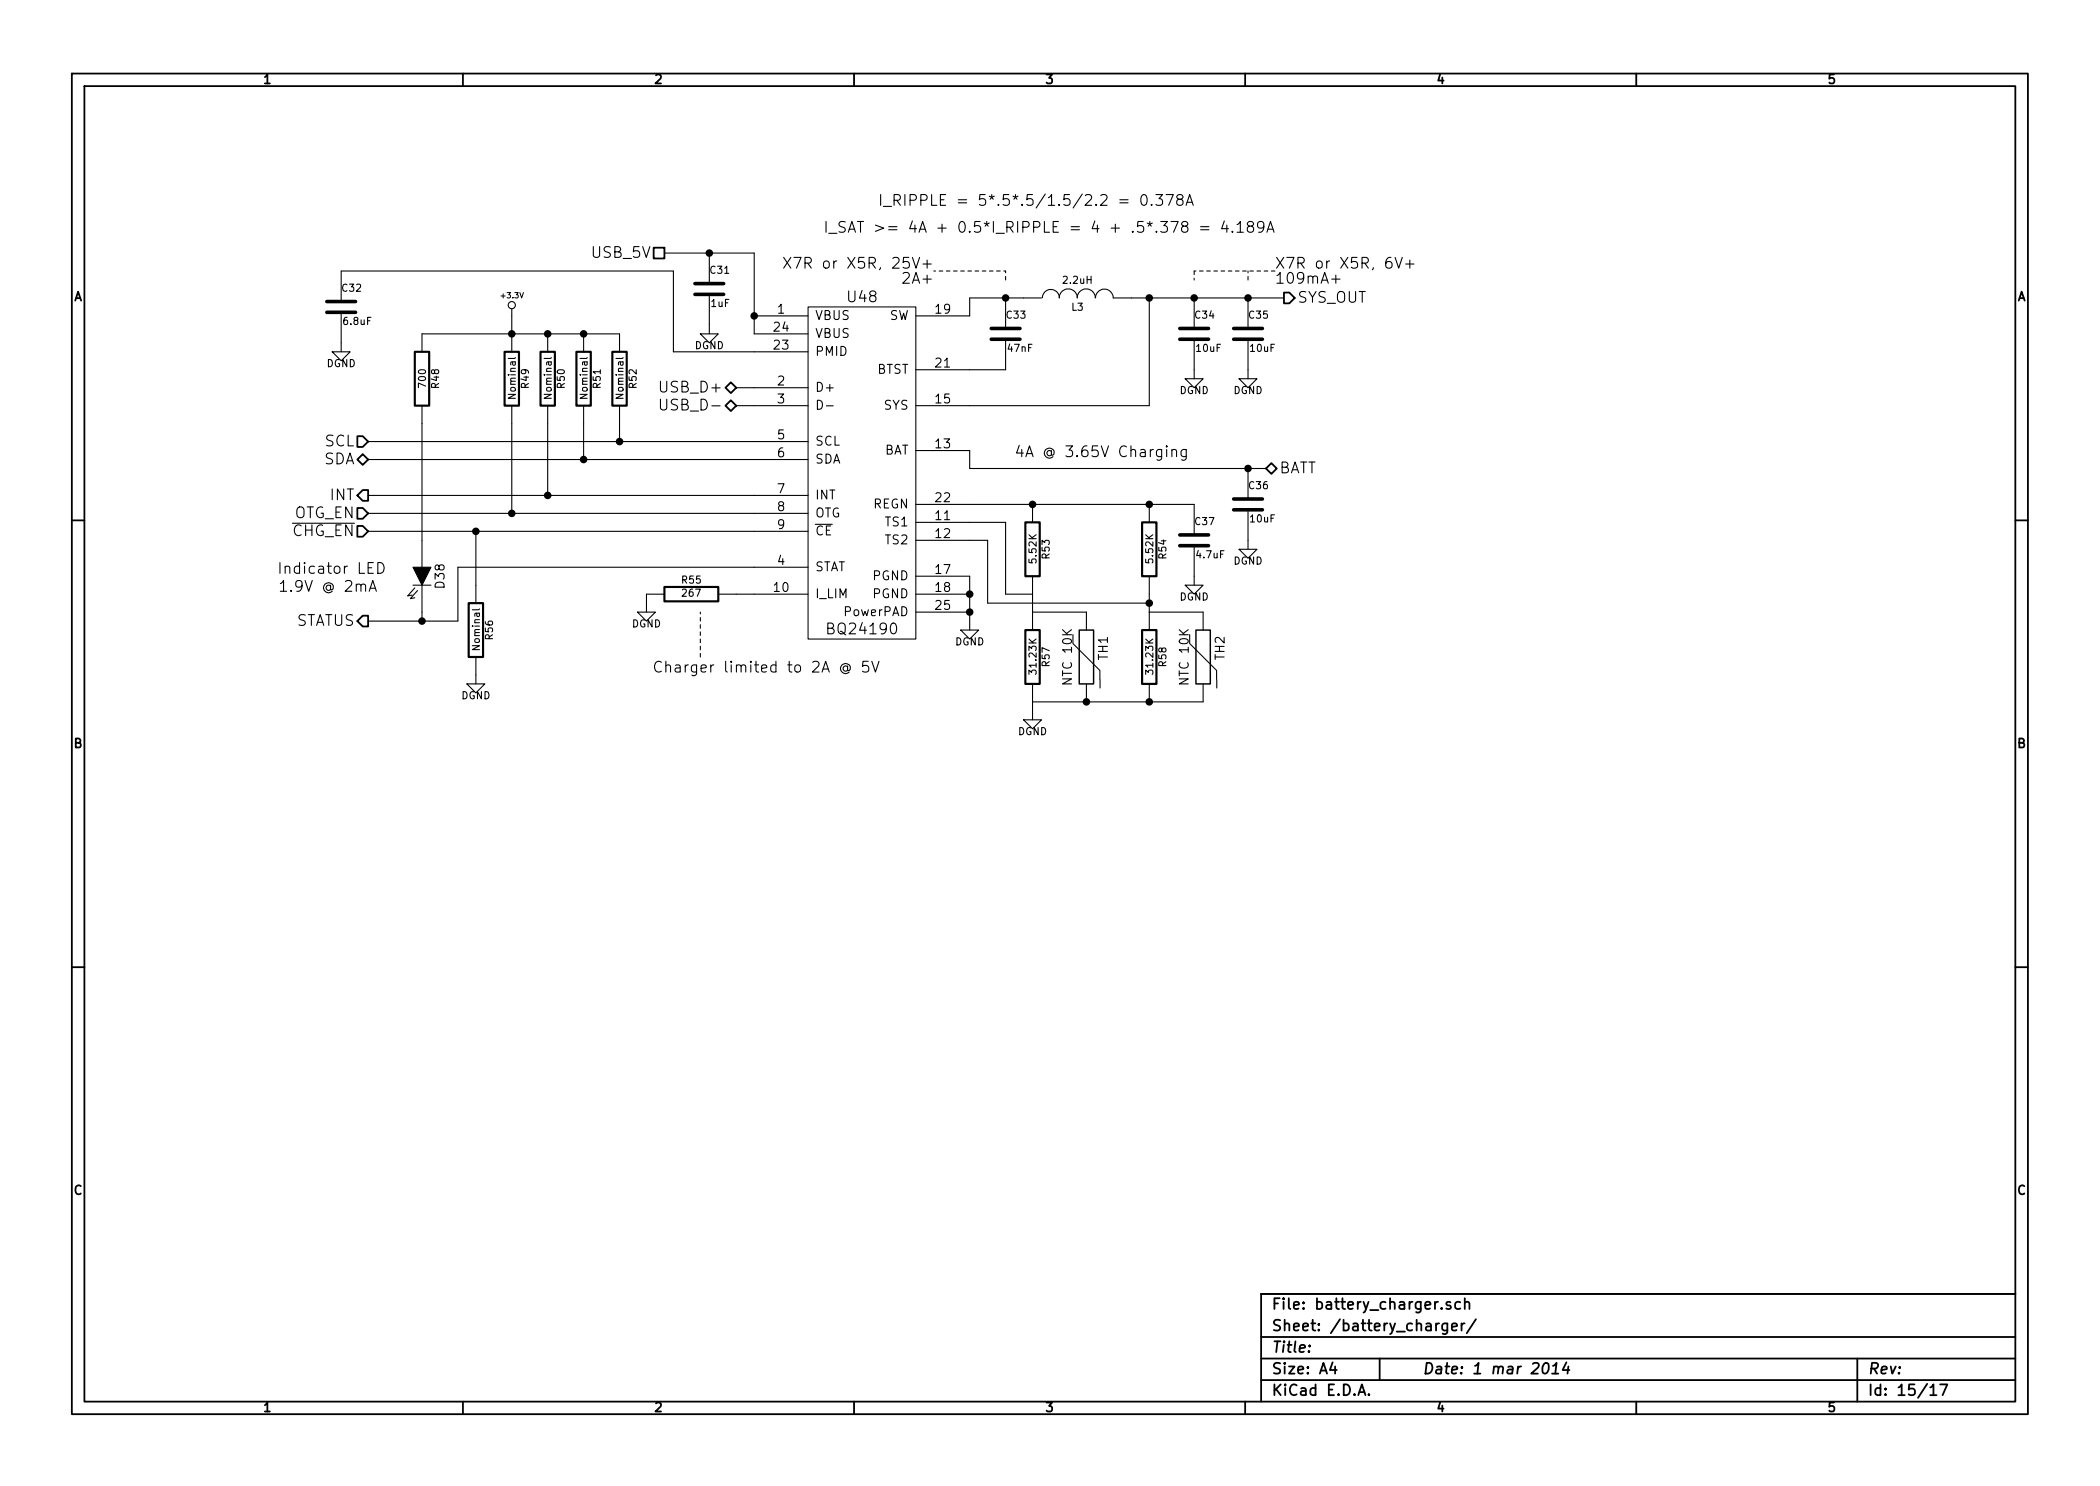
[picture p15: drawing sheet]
EESchema Schematic File Version 2
LIBS:power
LIBS:device
LIBS:transistors
LIBS:conn
LIBS:linear
LIBS:regul
LIBS:74xx
LIBS:cmos4000
LIBS:adc-dac
LIBS:memory
LIBS:xilinx
LIBS:special
LIBS:microcontrollers
LIBS:dsp
LIBS:microchip
LIBS:analog_switches
LIBS:motorola
LIBS:texas
LIBS:intel
LIBS:audio
LIBS:interface
LIBS:digital-audio
LIBS:philips
LIBS:display
LIBS:cypress
LIBS:siliconi
LIBS:opto
LIBS:atmel
LIBS:contrib
LIBS:valves
LIBS:bike_light
LIBS:bike_light-cache
EELAYER 27 0
EELAYER END
$Descr A4 11693 8268
encoding utf-8
Sheet 15 17
Title ""
Date "1 mar 2014"
Rev ""
Comp ""
Comment1 ""
Comment2 ""
Comment3 ""
Comment4 ""
$EndDescr
Text HLabel 3700 1400 0    60   UnSpc ~ 0
USB_5V
Text HLabel 4100 2150 0    60   BiDi ~ 0
USB_D+
Text HLabel 4100 2250 0    60   BiDi ~ 0
USB_D-
$Comp
L DGND #PWR098
U 1 1
P 3600 3400
F 0 "#PWR098" H 3600 3400 40  0001 C CNN
F 1 "DGND" H 3600 3330 40  0000 C CNN
F 2 "" H 3600 3400 60  0000 C CNN
F 3 "" H 3600 3400 60  0000 C CNN
	1    3600 3400
	1    0    0    -1  
$EndComp
$Comp
L R R50
U 1 1
P 3050 2100
F 0 "R50" V 3130 2100 40  0000 C CNN
F 1 "Nominal" V 3057 2101 40  0000 C CNN
F 2 "~" V 2980 2100 30  0000 C CNN
F 3 "~" H 3050 2100 30  0000 C CNN
	1    3050 2100
	1    0    0    -1  
$EndComp
$Comp
L R R51
U 1 1
P 3250 2100
F 0 "R51" V 3330 2100 40  0000 C CNN
F 1 "Nominal" V 3257 2101 40  0000 C CNN
F 2 "~" V 3180 2100 30  0000 C CNN
F 3 "~" H 3250 2100 30  0000 C CNN
	1    3250 2100
	1    0    0    -1  
$EndComp
$Comp
L R R52
U 1 1
P 3450 2100
F 0 "R52" V 3530 2100 40  0000 C CNN
F 1 "Nominal" V 3457 2101 40  0000 C CNN
F 2 "~" V 3380 2100 30  0000 C CNN
F 3 "~" H 3450 2100 30  0000 C CNN
	1    3450 2100
	1    0    0    -1  
$EndComp
$Comp
L R R53
U 1 1
P 5750 3050
F 0 "R53" V 5830 3050 40  0000 C CNN
F 1 "5.52K" V 5757 3051 40  0000 C CNN
F 2 "~" V 5680 3050 30  0000 C CNN
F 3 "~" H 5750 3050 30  0000 C CNN
	1    5750 3050
	1    0    0    -1  
$EndComp
$Comp
L R R57
U 1 1
P 5750 3650
F 0 "R57" V 5830 3650 40  0000 C CNN
F 1 "31.23K" V 5757 3651 40  0000 C CNN
F 2 "~" V 5680 3650 30  0000 C CNN
F 3 "~" H 5750 3650 30  0000 C CNN
	1    5750 3650
	1    0    0    -1  
$EndComp
$Comp
L R R54
U 1 1
P 6400 3050
F 0 "R54" V 6480 3050 40  0000 C CNN
F 1 "5.52K" V 6407 3051 40  0000 C CNN
F 2 "~" V 6330 3050 30  0000 C CNN
F 3 "~" H 6400 3050 30  0000 C CNN
	1    6400 3050
	1    0    0    -1  
$EndComp
$Comp
L R R58
U 1 1
P 6400 3650
F 0 "R58" V 6480 3650 40  0000 C CNN
F 1 "31.23K" V 6407 3651 40  0000 C CNN
F 2 "~" V 6330 3650 30  0000 C CNN
F 3 "~" H 6400 3650 30  0000 C CNN
	1    6400 3650
	1    0    0    -1  
$EndComp
$Comp
L R R55
U 1 1
P 3850 3300
F 0 "R55" V 3930 3300 40  0000 C CNN
F 1 "267" V 3857 3301 40  0000 C CNN
F 2 "~" V 3780 3300 30  0000 C CNN
F 3 "~" H 3850 3300 30  0000 C CNN
	1    3850 3300
	0    -1   -1   0   
$EndComp
Text HLabel 2050 3450 0    60   Output ~ 0
STATUS
$Comp
L THERMISTOR TH1
U 1 1
P 6050 3650
F 0 "TH1" V 6150 3700 50  0000 C CNN
F 1 "NTC 10K" V 5950 3650 50  0000 C CNN
F 2 "~" H 6050 3650 60  0000 C CNN
F 3 "~" H 6050 3650 60  0000 C CNN
	1    6050 3650
	1    0    0    -1  
$EndComp
$Comp
L THERMISTOR TH2
U 1 1
P 6700 3650
F 0 "TH2" V 6800 3700 50  0000 C CNN
F 1 "NTC 10K" V 6600 3650 50  0000 C CNN
F 2 "~" H 6700 3650 60  0000 C CNN
F 3 "~" H 6700 3650 60  0000 C CNN
	1    6700 3650
	1    0    0    -1  
$EndComp
$Comp
L BQ24190 U48
U 1 1
P 4800 1650
F 0 "U48" H 4800 1650 60  0000 C CNN
F 1 "BQ24190" H 4800 -200 60  0000 C CNN
F 2 "~" H 4800 1650 60  0000 C CNN
F 3 "~" H 4800 1650 60  0000 C CNN
	1    4800 1650
	1    0    0    -1  
$EndComp
$Comp
L DGND #PWR099
U 1 1
P 5400 3500
F 0 "#PWR099" H 5400 3500 40  0001 C CNN
F 1 "DGND" H 5400 3430 40  0000 C CNN
F 2 "" H 5400 3500 60  0000 C CNN
F 3 "" H 5400 3500 60  0000 C CNN
	1    5400 3500
	1    0    0    -1  
$EndComp
Wire Wire Line
	5400 3200 5400 3500
Connection ~ 5400 3300
Connection ~ 5400 3400
Wire Wire Line
	4100 3300 4200 3300
Wire Wire Line
	3600 3300 3600 3400
Wire Wire Line
	5400 2800 6650 2800
Connection ~ 5750 2800
Wire Wire Line
	5400 3000 5500 3000
Wire Wire Line
	5500 3000 5500 3350
Wire Wire Line
	5500 3350 6400 3350
Wire Wire Line
	5750 3400 5750 3300
Wire Wire Line
	6050 3400 5750 3400
Wire Wire Line
	5750 3900 6700 3900
$Comp
L DGND #PWR0100
U 1 1
P 5750 4000
F 0 "#PWR0100" H 5750 4000 40  0001 C CNN
F 1 "DGND" H 5750 3930 40  0000 C CNN
F 2 "" H 5750 4000 60  0000 C CNN
F 3 "" H 5750 4000 60  0000 C CNN
	1    5750 4000
	1    0    0    -1  
$EndComp
Wire Wire Line
	5750 3900 5750 4000
Wire Wire Line
	5400 2900 5600 2900
Wire Wire Line
	5600 2900 5600 3300
Wire Wire Line
	5600 3300 5750 3300
Wire Wire Line
	6400 3300 6400 3400
Connection ~ 6400 3350
Wire Wire Line
	6400 3400 6700 3400
Wire Wire Line
	3450 2350 3450 2450
Wire Wire Line
	2050 2450 4200 2450
Wire Wire Line
	2050 2550 4200 2550
Wire Wire Line
	3250 2550 3250 2350
Wire Wire Line
	3050 2350 3050 2750
Wire Wire Line
	2050 2750 4200 2750
Text HLabel 2050 2450 0    60   Input ~ 0
SCL
Text HLabel 2050 2550 0    60   BiDi ~ 0
SDA
Text HLabel 2050 2750 0    60   Output ~ 0
INT
Wire Wire Line
	4100 2150 4200 2150
Wire Wire Line
	4100 2250 4200 2250
Wire Wire Line
	4200 1400 4200 1850
$Comp
L C C31
U 1 1
P 3950 1600
F 0 "C31" H 3950 1700 40  0000 L CNN
F 1 "1uF" H 3956 1515 40  0000 L CNN
F 2 "~" H 3988 1450 30  0000 C CNN
F 3 "~" H 3950 1600 60  0000 C CNN
	1    3950 1600
	1    0    0    -1  
$EndComp
Connection ~ 4200 1750
Wire Wire Line
	3700 1400 4200 1400
Connection ~ 3950 1400
$Comp
L DGND #PWR0101
U 1 1
P 3950 1850
F 0 "#PWR0101" H 3950 1850 40  0001 C CNN
F 1 "DGND" H 3950 1780 40  0000 C CNN
F 2 "" H 3950 1850 60  0000 C CNN
F 3 "" H 3950 1850 60  0000 C CNN
	1    3950 1850
	1    0    0    -1  
$EndComp
Wire Wire Line
	3950 1800 3950 1850
Wire Wire Line
	4200 1950 3750 1950
Wire Wire Line
	3750 1950 3750 1500
Wire Wire Line
	3750 1500 1900 1500
$Comp
L +3.3V #PWR0102
U 1 1
P 2850 1750
F 0 "#PWR0102" H 2850 1710 30  0001 C CNN
F 1 "+3.3V" H 2850 1860 30  0000 C CNN
F 2 "" H 2850 1750 60  0000 C CNN
F 3 "" H 2850 1750 60  0000 C CNN
	1    2850 1750
	1    0    0    -1  
$EndComp
Wire Wire Line
	2350 1850 3450 1850
Connection ~ 3250 1850
$Comp
L C C32
U 1 1
P 1900 1700
F 0 "C32" H 1900 1800 40  0000 L CNN
F 1 "6.8uF" H 1906 1615 40  0000 L CNN
F 2 "~" H 1938 1550 30  0000 C CNN
F 3 "~" H 1900 1700 60  0000 C CNN
	1    1900 1700
	1    0    0    -1  
$EndComp
$Comp
L DGND #PWR0103
U 1 1
P 1900 1950
F 0 "#PWR0103" H 1900 1950 40  0001 C CNN
F 1 "DGND" H 1900 1880 40  0000 C CNN
F 2 "" H 1900 1950 60  0000 C CNN
F 3 "" H 1900 1950 60  0000 C CNN
	1    1900 1950
	1    0    0    -1  
$EndComp
Wire Wire Line
	1900 1950 1900 1900
Text HLabel 2050 2850 0    60   Input ~ 0
OTG_EN
Text HLabel 2050 2950 0    60   Input ~ 0
~CHG_EN
Wire Wire Line
	2050 2850 4200 2850
Wire Wire Line
	2050 2950 4200 2950
Connection ~ 3450 2450
Connection ~ 3250 2550
Connection ~ 3050 2750
Wire Wire Line
	2850 1750 2850 1850
Connection ~ 3050 1850
$Comp
L C C36
U 1 1
P 6950 2800
F 0 "C36" H 6950 2900 40  0000 L CNN
F 1 "10uF" H 6956 2715 40  0000 L CNN
F 2 "~" H 6988 2650 30  0000 C CNN
F 3 "~" H 6950 2800 60  0000 C CNN
	1    6950 2800
	1    0    0    -1  
$EndComp
$Comp
L DGND #PWR0104
U 1 1
P 6950 3050
F 0 "#PWR0104" H 6950 3050 40  0001 C CNN
F 1 "DGND" H 6950 2980 40  0000 C CNN
F 2 "" H 6950 3050 60  0000 C CNN
F 3 "" H 6950 3050 60  0000 C CNN
	1    6950 3050
	1    0    0    -1  
$EndComp
Wire Wire Line
	6950 3000 6950 3050
Wire Wire Line
	5400 2600 7050 2600
Text HLabel 7050 2600 2    60   BiDi ~ 0
BATT
Connection ~ 6950 2600
$Comp
L C C33
U 1 1
P 5600 1850
F 0 "C33" H 5600 1950 40  0000 L CNN
F 1 "47nF" H 5606 1765 40  0000 L CNN
F 2 "~" H 5638 1700 30  0000 C CNN
F 3 "~" H 5600 1850 60  0000 C CNN
	1    5600 1850
	1    0    0    -1  
$EndComp
Wire Wire Line
	5400 2050 5600 2050
Wire Wire Line
	5400 1650 5700 1650
Connection ~ 5600 1650
$Comp
L INDUCTOR L3
U 1 1
P 6000 1650
F 0 "L3" V 5950 1650 40  0000 C CNN
F 1 "2.2uH" V 6100 1650 40  0000 C CNN
F 2 "~" H 6000 1650 60  0000 C CNN
F 3 "~" H 6000 1650 60  0000 C CNN
	1    6000 1650
	0    -1   -1   0   
$EndComp
Wire Wire Line
	6300 1650 7150 1650
Wire Wire Line
	6400 1650 6400 2250
Wire Wire Line
	6400 2250 5400 2250
Connection ~ 6400 2800
$Comp
L C C37
U 1 1
P 6650 3000
F 0 "C37" H 6650 3100 40  0000 L CNN
F 1 "4.7uF" H 6656 2915 40  0000 L CNN
F 2 "~" H 6688 2850 30  0000 C CNN
F 3 "~" H 6650 3000 60  0000 C CNN
	1    6650 3000
	1    0    0    -1  
$EndComp
$Comp
L DGND #PWR0105
U 1 1
P 6650 3250
F 0 "#PWR0105" H 6650 3250 40  0001 C CNN
F 1 "DGND" H 6650 3180 40  0000 C CNN
F 2 "" H 6650 3250 60  0000 C CNN
F 3 "" H 6650 3250 60  0000 C CNN
	1    6650 3250
	1    0    0    -1  
$EndComp
Wire Wire Line
	6650 3200 6650 3250
Connection ~ 6400 1650
$Comp
L C C34
U 1 1
P 6650 1850
F 0 "C34" H 6650 1950 40  0000 L CNN
F 1 "10uF" H 6656 1765 40  0000 L CNN
F 2 "~" H 6688 1700 30  0000 C CNN
F 3 "~" H 6650 1850 60  0000 C CNN
	1    6650 1850
	1    0    0    -1  
$EndComp
$Comp
L DGND #PWR0106
U 1 1
P 6650 2100
F 0 "#PWR0106" H 6650 2100 40  0001 C CNN
F 1 "DGND" H 6650 2030 40  0000 C CNN
F 2 "" H 6650 2100 60  0000 C CNN
F 3 "" H 6650 2100 60  0000 C CNN
	1    6650 2100
	1    0    0    -1  
$EndComp
Wire Wire Line
	6650 2050 6650 2100
$Comp
L C C35
U 1 1
P 6950 1850
F 0 "C35" H 6950 1950 40  0000 L CNN
F 1 "10uF" H 6956 1765 40  0000 L CNN
F 2 "~" H 6988 1700 30  0000 C CNN
F 3 "~" H 6950 1850 60  0000 C CNN
	1    6950 1850
	1    0    0    -1  
$EndComp
$Comp
L DGND #PWR0107
U 1 1
P 6950 2100
F 0 "#PWR0107" H 6950 2100 40  0001 C CNN
F 1 "DGND" H 6950 2030 40  0000 C CNN
F 2 "" H 6950 2100 60  0000 C CNN
F 3 "" H 6950 2100 60  0000 C CNN
	1    6950 2100
	1    0    0    -1  
$EndComp
Wire Wire Line
	6950 2050 6950 2100
Connection ~ 6650 1650
Connection ~ 6950 1650
Text Notes 5200 1500 2    60   ~ 0
X7R or X5R, 25V+\n2A+
Wire Notes Line
	5200 1500 5600 1500
Wire Notes Line
	5600 1500 5600 1550
Wire Notes Line
	6650 1550 6650 1500
Wire Notes Line
	6650 1500 7100 1500
Wire Notes Line
	6950 1500 6950 1550
Text Notes 7100 1500 0    60   ~ 0
X7R or X5R, 6V+\n109mA+
Text Notes 5650 2550 0    60   ~ 0
4A @ 3.65V Charging
Text HLabel 7150 1650 2    60   Output ~ 0
SYS_OUT
Text Notes 4900 3750 2    60   ~ 0
Charger limited to 2A @ 5V
Text Notes 7100 1300 2    60   ~ 0
I_SAT >= 4A + 0.5*I_RIPPLE = 4 + .5*.378 = 4.189A
Text Notes 6650 1150 2    60   ~ 0
I_RIPPLE = 5*.5*.5/1.5/2.2 = 0.378A
Text Notes 2150 3200 2    60   ~ 0
Indicator LED
$Comp
L LED_GENERIC_SMD D38
U 1 1
P 2350 3200
F 0 "D38" H 2350 3300 50  0000 C CNN
F 1 "LED_GENERIC_SMD" H 2350 3050 50  0001 C CNN
F 2 "~" H 2350 3200 60  0000 C CNN
F 3 "~" H 2350 3200 60  0000 C CNN
	1    2350 3200
	0    1    1    0   
$EndComp
Text Notes 1550 3300 0    60   ~ 0
1.9V @ 2mA
$Comp
L DGND #PWR0108
U 1 1
P 2650 3800
F 0 "#PWR0108" H 2650 3800 40  0001 C CNN
F 1 "DGND" H 2650 3730 40  0000 C CNN
F 2 "" H 2650 3800 60  0000 C CNN
F 3 "" H 2650 3800 60  0000 C CNN
	1    2650 3800
	1    0    0    -1  
$EndComp
Wire Notes Line
	3900 3400 3900 3650
Connection ~ 2850 1850
$Comp
L R R49
U 1 1
P 2850 2100
F 0 "R49" V 2930 2100 40  0000 C CNN
F 1 "Nominal" V 2857 2101 40  0000 C CNN
F 2 "~" V 2780 2100 30  0000 C CNN
F 3 "~" H 2850 2100 30  0000 C CNN
	1    2850 2100
	1    0    0    -1  
$EndComp
Wire Wire Line
	2850 2350 2850 2850
Connection ~ 2850 2850
$Comp
L R R48
U 1 1
P 2350 2100
F 0 "R48" V 2430 2100 40  0000 C CNN
F 1 "700" V 2357 2101 40  0000 C CNN
F 2 "~" V 2280 2100 30  0000 C CNN
F 3 "~" H 2350 2100 30  0000 C CNN
	1    2350 2100
	1    0    0    -1  
$EndComp
Wire Wire Line
	2650 2950 2650 3250
Connection ~ 2650 2950
$Comp
L R R56
U 1 1
P 2650 3500
F 0 "R56" V 2730 3500 40  0000 C CNN
F 1 "Nominal" V 2657 3501 40  0000 C CNN
F 2 "~" V 2580 3500 30  0000 C CNN
F 3 "~" H 2650 3500 30  0000 C CNN
	1    2650 3500
	1    0    0    -1  
$EndComp
Connection ~ 6050 3900
Connection ~ 6400 3900
Wire Wire Line
	5400 1650 5400 1750
Wire Wire Line
	5400 2500 5400 2600
Wire Wire Line
	2650 3750 2650 3800
Wire Wire Line
	2550 3450 2550 3150
Wire Wire Line
	2550 3150 4200 3150
Wire Wire Line
	2350 2350 2350 3000
Wire Wire Line
	2050 3450 2550 3450
Wire Wire Line
	2350 3450 2350 3400
Connection ~ 2350 3450
$EndSCHEMATC
